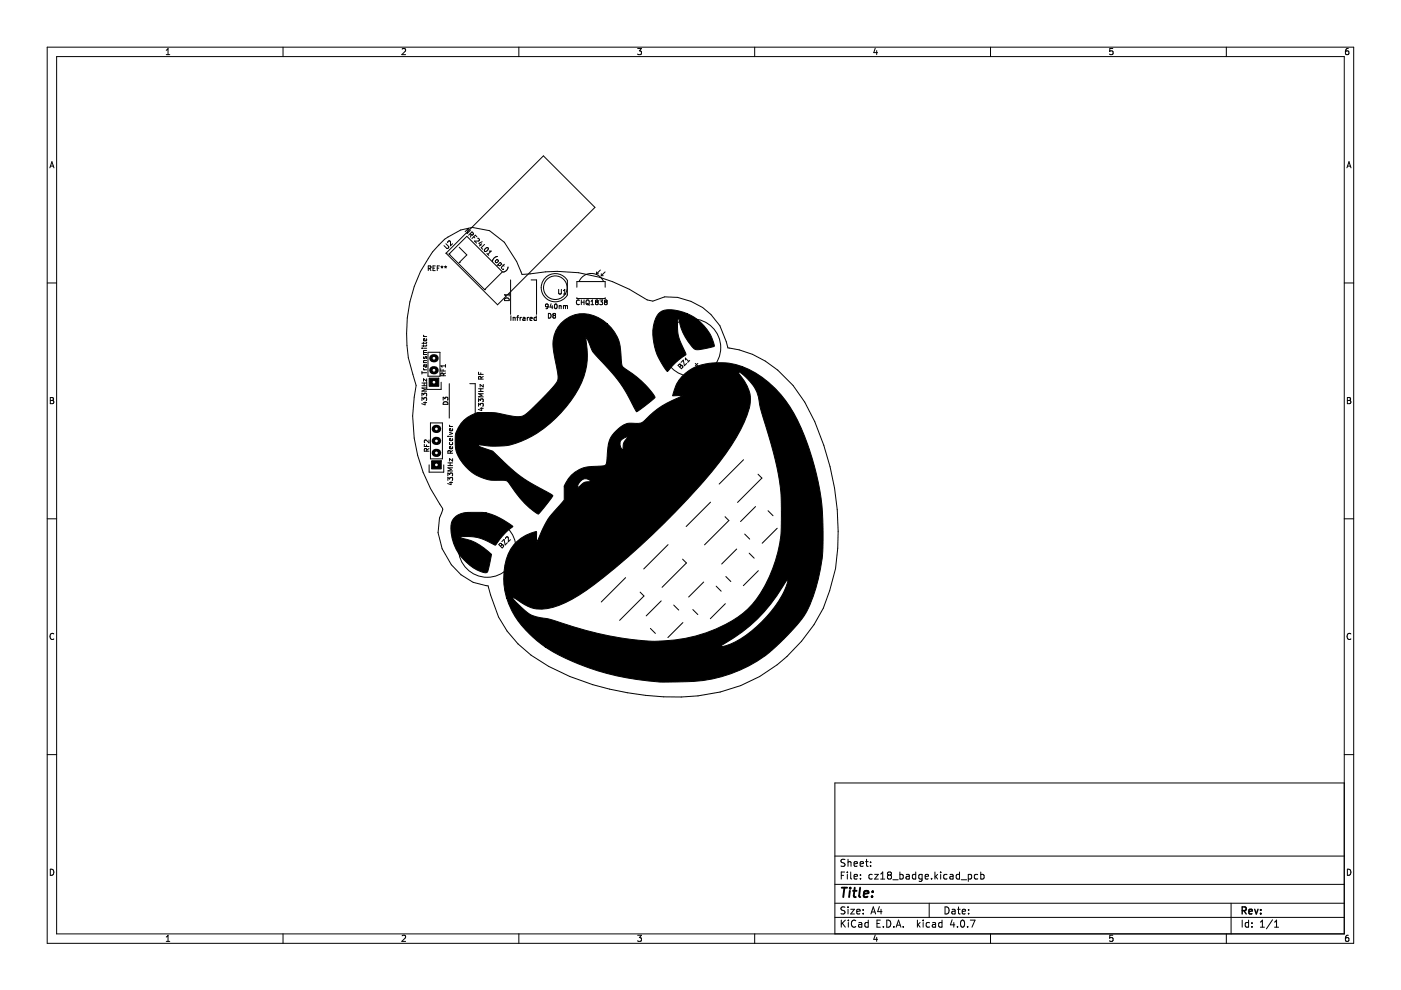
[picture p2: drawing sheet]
<svg xmlns="http://www.w3.org/2000/svg" width="297mm" height="210mm" viewBox="0 0 297 210" stroke-linecap="round" stroke-linejoin="round" font-family="sans-serif">
<g fill="none" stroke="#000" stroke-width=".21">
<path d="M10 10h277v190h-277zM12 12h273v186h-273zM35.3 11.6h.7M35.3 10.7l.3-.4v1.3M60 10v2M85.3 10.4l.4-.1 .3 .4-.8 .9h.8M110 10v2M135.2 10.3h.8l-.4 .5 .3 .1v.6l-.2 .1-.5-.1M160 10v2M185.6 10.2l-.3 1h.8M185.9 10.7v.9M210 10v2"/>
<path d="M235.9 10.3h-.6v.6l.6-.1v.7l-.2 .1-.4-.1M260 10v2M285.9 10.3l-.4 .1-.2 .2v.7l.2 .3 .4-.1v-.7h-.4l-.2 .2M10.6 35.6l.4-1.3 .4 1.3M10.7 35.2h.6M115.2 33l10.9 11-20.6 20.6-10.9-10.9zM285.6 35.6l.4-1.3 .4 1.3M285.7 35.2h.6M90.8 56.9h.5v-.4l-.5-.1v1M91 56.9l.4 .5M91.8 56.9h.3M92.3 56.4h-.5v1h.5"/>
<path d="M92.7 56.9h.3M93.2 56.4h-.5v1M93.5 56.5l.2 .1M93.7 56.4v.2M93.7 56.6l-.1 .2M93.7 56.6l.1 .2M93.9 56.5l-.2 .1M94.2 56.5l.3 .1M94.3 50.7l3.4-1.9 2.4-.6 3.7 .7 3.1 2.5 2.6 4.1 1.2 2.7 1.7-.1a32.6 32.6 0 0 1 24.8 5.5l1.2 .2 2.5-.9a12.9 12.9 0 0 1 13.4 10.9 18.9 18.9 0 0 1 10.6 4.7 33.1 33.1 0 0 1 9.8 15.9 56.5 56.5 0 0 1 2.5 26.1 33 33 0 0 1-32.7 27.3 59.7 59.7 0 0 1-28.2-6.5 23.7 23.7 0 0 1-12.8-17.1 10.3 10.3 0 0 1-7.8-4.5l-2-3.4-.8-3.4 .3-3.1 .7-1.7-.1-.3a32.9 32.9 0 0 1-5.6-26.1 30.9 30.9 0 0 1 .9-24.1 20.6 20.6 0 0 1 5.2-6.9zM94.5 56.4v.2M94.5 56.6l-.2 .2M94.5 56.6l.1 .2"/>
<path d="M94.5 51.7l.6 .5-.1 .5h-.3l-.6-.6M94.6 53.7h.1M94.7 56.5l-.2 .1M94.9 51.4l.2-.3 .3 .1 .1 .9 .5-.4M95.2 53.9h.1M95.2 53.9l7.5 7.5M95.2 53.9l3.8-3.8 7.5 7.5-3.8 3.8M97.4 55.7h.1M97.4 52.4l1.6 1.7-1.6 1.6M99.7 49.5l.4 .3 .3-.2-.3-.4-.7 .7M99.7 48.8l-.7 .7 .3-1.1-.7 .7M99.9 49.7l-.1 .6"/>
<path d="M100.4 50.2l.3 .2M101.1 50.2l-.3-.3-.7 .7M101.3 50.5l.3 .2-.1 .3-.9 .1 .4 .5M102.1 51.7l-.4 .5M102.2 51.2l-.7 .4 .5 .4M102.7 51.8l-.7 .7 .4 .4M102.8 52.8l.4-.3h.2a.49 .49 0 0 1-.1 .6 .49 .49 0 0 1-.6 0zM103.2 53.7l.4 .4M103.7 53.2h.4l-.7 .7M105.1 55.3l.3-.2 .3 .3-.4 .3-.2-.1zM105.5 54.4a1.15 1.15 0 0 0-1.1 1.1M106 55.7l.3 .1v.3l-.4 .2-.3-.2"/>
<path d="M106.1 55.6l-.7 .7M106.6 56.2l.3 .2M106.7 57.1h-.1M106.9 56l-.6 .6 .1 .3M107.7 56.6a1.15 1.15 0 0 1-1.1 1.1M108.3 59.4v7.3M112.6 59.4h1.2v7.3M115.8 58.7a2.99 2.99 0 0 1 4.5 .8v3a2.99 2.99 0 0 1-4.5 .8 2.99 2.99 0 0 1 0-4.6zM126.5 57.7v.4M126.5 58.1h.4M127.3 57.3l-.8 .8M127.5 58.5h.4"/>
<path d="M127.5 58.1v.4M127.9 59.7a2.82 2.82 0 0 0-2.6-1.7 2.82 2.82 0 0 0-2.5 1.7M128.3 57.7l-.8 .8M10 60h2M89.5 78.7v.6M89.5 79h1M89.5 73.8h.1M89.8 78.1l.2 .3M89.8 71.1l.2 .3M89.8 72.5v.4M89.8 73.1v.4M89.8 78.4h.7"/>
<path d="M89.8 76.9h.7M89.8 75.2h.7M89.8 73.8h.7M89.8 71.4h.7M89.8 75.6l.1 .4 .3-.4h.2v.4M89.9 74.7l-.1 .2 .1 .3M89.9 74.7h.6M90 77.4l.2 .4 .3-.1-.1-.3M90.4 71.8l.1 .3-.2 .2-.5-.1v-.4h.2l.1 .5M90.5 72.5l-.2 .3h-.8M90.5 73.1l-.2 .3h-.8M90.5 74.3l-.7 .1 .1 .3"/>
<path d="M90.5 76.5h-.7l.1 .4M90.5 77.4h-.7v.4M90.7 74.7h2.6v5.1h-2.6zM93.5 78.2v.5h1M93.9 78.3v.4M94 79.7l-.1-.5-.3-.1-.1 .6h1M94.5 79.1l-.5 .3M94.5 77.3v.6M94.5 77.6h-1l.2 .3M101.5 78.9v.5h1M101.9 79v.4M102.5 79.8l-.5 .3"/>
<path d="M102.7 61.4h.1M107 63.4a.54 .54 0 0 1 .6-.2 .54 .54 0 0 1 .4 .5h-1zM108 62.5h-1l.2 .3M108 62.2v.6M108.3 67v1M108.8 67.3v.7M108.8 67.4l.4-.1v.7M109.6 67.3h.3M109.9 67l-.2 .1v.9M110.3 67.3v.7M110.6 67.3l-.3 .2M110.9 67.3h.4v.7"/>
<path d="M111.3 67.5l-.5 .2 .2 .3 .3-.1M111.8 67.3v.7M112.1 67.3l-.3 .2M112.4 67.6l.4-.1v-.2h-.3l-.1 .1v.5h.4M113.7 67.3h-.3l-.2 .2 .1 .4h.4M113.7 67v1M116.2 64.9l-.2 .2-.3-.1v-.5h.3l.2 .1v.6l-.5 .3M116.3 66.5a.51 .51 0 0 1 .5 .5 .51 .51 0 0 1-.5 .5zM116.8 64.4l-.2 .7h.6M117.1 64.8v.7M117.4 66.9l-.2-.2 .2-.2 .4 .1-.2 .3M117.4 66.9l-.2 .2 .2 .4 .4-.2-.2-.4"/>
<path d="M117.4 66.9h.2M117.6 64.5h.2a.49 .49 0 0 1 .3 .5 .49 .49 0 0 1-.4 .4l-.1-.3zM118.4 61.4l.1 .9M118.5 62.3h.1M118.5 62.3h.4M118.6 64.9l.3-.1 .1 .7M118.6 64.8v.7M119 62.3h-.1M119 61.4v.9M119.4 61.6l.3-.2v1M119.4 62.4h.6M119.5 64.9l.2-.1 .2 .1"/>
<path d="M119.5 64.8v.7M119.9 64.9l.4-.1v.7M119.9 64.9v.6M122.3 60.9v-1.2h6v1.2M122.3 63.1v.2h6v-.2M122.8 63.7a.44 .44 0 0 0-.6 .4 .44 .44 0 0 0 .6 .4M123.3 63.6v1M123.3 64.1h.5M123.8 63.6v1M124.4 63.7h.5v.6l-.2 .3-.4-.1v-.6zM124.4 64.4l.6 .3M125.3 64.6h.6"/>
<path d="M125.3 63.9l.3-.3v1M126.3 63.8l.1-.2 .4 .2M126.3 63.8l.1 .2M126.3 63.8h.1M126.4 64l-.1 .2 .1 .4 .4-.2-.2-.4M126.4 64h.2M126.8 63.8h.1M126.8 63.8l-.2 .2M127.2 63.6h.6l-.4 .4 .3 .1v.4h-.5M128.2 63.8l.1 .2M128.2 63.8l.1-.2 .4 .2M128.2 63.8h.1"/>
<path d="M128.3 64l-.1 .2 .1 .4 .4-.2-.2-.4M128.3 64h.2M128.7 63.8l-.2 .2M128.7 63.8h.1M143.8 77.5l.2-.3h.3v.4h.4v.3l-.2 .3zM144.3 77.6l-.2 .2M144.4 76.8l.5-.4 .2 1.1 .5-.4M145.3 76.3v-.4l.7 .7M146.2 76.4l-.4 .4M147.4 77.1l.6 .5M148 77.1l-.6 .5M149.9 79.6l.2-.4 .3 .1 .1 .9 .4-.4"/>
<path d="M153.1 78l-5.1 5.1M285 60h2M10.7 84.3h.4l.2 .2-.2 .4 .2 .1 .1 .3-.2 .3h-.5zM10.7 84.9h.4M89.5 84v-.6l.3 .3 .1-.3h.5v.6M89.5 84.9v-.6l.3 .3 .1-.2h.5v.5M89.5 81.8h1M89.5 81.2h1M89.8 85.4h.7M89.9 81.2v.6M90 94.2v.5h1M90.1 85.2v.6l-.7-.2"/>
<path d="M90.4 94.3v.4M90.5 80.3v.5l-.7-.5v.5M90.5 82.3h-1l.7 .3-.7 .3h1M90.5 81v1.6h3v-1.6M90.5 95.7l-.1-.5-.3-.1-.1 .6h1M91 93.3v.6l-.8-.6-.2 .2 .1 .4M91 95.1l-.5 .3M91 98.6v1.5h3.1v-1.5M91.3 89.7h2.5v7.6h-2.5zM94 84.8v-.6l.3 .3 .1-.2h.5v.5M94.1 85.3a.52 .52 0 0 1 .6-.1 .52 .52 0 0 1 .3 .5h-1zM95 98.7h1"/>
<path d="M95 98.1h1M95 92.5v.1M95 92.6h.1M95.3 81.4v7.3M95.3 90.1l.2 .3M95.3 92.5h.7M95.3 91.7l.7 .2-.7 .2M95.3 90.4h.7M95.3 93.8v.3l.2 .2 .4-.1v-.4M95.4 98.1v.6M95.5 96.1l-.1-.5h-.3l-.1 .5h1M95.9 93l.1 .3-.2 .1h-.5v-.4h.2l.1 .4"/>
<path d="M95.9 94.7l.1 .3-.2 .1h-.5v-.4h.2l.1 .4M95.9 90.9l.1 .3-.2 .1h-.5v-.4h.2l.1 .4M96 97.2v.6l-.7-.6v.6M96 99.2h-1l.7 .3-.7 .4h1M96 95.5l-.5 .4M99.6 81.4h1.2v7.3M101.5 85.2v-.6l.3 .3 .1-.3h.5v.6M101.5 86.1v-.6l.3 .4 .1-.3h.5v.5M101.5 83h1M101.5 82.4h1M101.8 86.6h.7M101.9 82.4v.6"/>
<path d="M102 80.4l-.1-.5h-.3l-.1 .5h1M102.1 86.4v.6l-.7-.2M102.5 81.5v.5l-.7-.5v.5M102.5 83.5h-1l.7 .3-.7 .3h1M149.1 80.2a.51 .51 0 0 1 .8-.1 .51 .51 0 0 1-.1 .8zM156.2 81.1l.8 .8-5.1 5.1M157.6 97.5l-5.1 5.1M285.7 84.3h.4l.2 .2-.2 .4 .2 .1 .1 .3-.2 .3h-.5zM285.7 84.9h.4M10 110h2M95 100.9v-.6l.3 .3 .1-.3h.5v.6M95 101.9v-.7l.3 .4 .1-.3h.5v.6"/>
<path d="M95.3 102.3h.7M95.6 102.1v.7l-.7-.3M102 112.5l.5 .5M102.5 112.5l-.5 .5M105.8 115.5l.2-.3h.3v.4h.4v.3l-.2 .3zM106.3 115.6l-.2 .2M106.4 114.8l.5-.4 .2 1.1 .5-.4M107.2 114.2l.2-.3h.3l.1 1 .4-.5M141.6 115.5l-5.1 5.1M144.7 118.6l.8 .8-5.1 5.1M150.6 106.5l-5.1 5.1M153.7 109.6l.8 .8-5.1 5.1"/>
<path d="M156.2 116.4l-3.2 3.2M157.9 113.2l1.1 1.1M158.8 117.3l1.1 1M160.2 107.4l-3.2 3.2M160.7 100.6l.8 .8-5.1 5.1M162.8 108.3l1.1 1M164.8 112l-3.2 3.2M285 110h2M11.4 134.4a.58 .58 0 0 0-.8 .5 .58 .58 0 0 0 .8 .6M132.6 122.5l-5.1 5.1M135.7 125.6l.8 .8-5.1 5.1M137.9 133.2l1.1 1.1"/>
<path d="M140.2 127.4l-3.2 3.2M142.8 128.3l1.1 1M144.8 132l-3.2 3.2M146.9 129.2l1.1 1.1M149.2 123.4l-3.2 3.2M151.8 124.3l1.1 1M153.8 128l-3.2 3.2M153.9 122.2l1.1 1.1M160.8 121l-3.2 3.2M166.8 139.2h.1M286.4 134.4a.58 .58 0 0 0-.8 .5 .58 .58 0 0 0 .8 .6M10 160h2"/>
<path d="M285 166h-108v32M285 160h2M10.7 184.3a.66 .66 0 0 1 .7 .6 .66 .66 0 0 1-.7 .7zM35.3 198.7l.3-.4v1.3M35.3 199.6h.7M60 198v2M85.3 198.4l.4-.1 .3 .4-.8 .9h.8M110 198v2M135.2 198.3h.8l-.4 .5 .3 .1v.6l-.2 .1-.5-.1M160 198v2M177 194.5h108M177 191.5h108"/>
<path d="M177 187.5h108M177 181.5h108M178.4 195.1v1.5M178.4 185.6h.5M178.6 195.7l.6 .9M179.1 184.9h-.7v1.5M179.2 192.4l-.6-.1-.2 .1v.5l.6 .2 .2 .4-.3 .3-.6-.1M179.2 182.3l-.6-.1-.2 .1v.5l.6 .2 .2 .4-.3 .3-.6-.1M179.2 195.1l-.8 .8M179.7 184.9v.1M179.7 185.4v1M179.8 182.2v1.5"/>
<path d="M179.8 192.3v.1M179.8 192.8v1M179.8 182.8l.2-.1 .4 .1v.9M179.9 195.1v.1M179.9 195.6v1M180.4 192.8h.8l-.8 1h.8M180.4 184.9v1.3l.2 .2M181.1 183.2l.7-.2-.1-.2-.4-.1-.2 .2 .1 .7h.5M181.1 185.9l.7-.2-.1-.2-.4-.1-.2 .2 .1 .7h.5M181.4 195.2a.71 .71 0 0 0-1 .5 .71 .71 0 0 0 .8 .9l.2-.2M181.7 193.3l.7-.2-.1-.2-.4-.1-.2 .2v.7h.6M182.1 195.7h.6v.9"/>
<path d="M182.4 183.2l.7-.2-.1-.2-.4-.1-.2 .2v.7h.6M182.4 186.2v.2M182.4 185.5v.1M182.7 195.9l-.5 .1-.2 .2 .2 .4 .5-.1M183 193.6v.2M183 192.9v.1M183.5 182.7h.6M183.7 182.2v1.3l.4 .2M184.1 195.7l-.4-.1-.3 .3 .1 .6h.6M184.1 195.1v1.5M184.6 183.5v.2M184.6 182.8v.1"/>
<path d="M184.7 193.8l.5-1.5 .5 1.5M184.8 193.4h.7M184.9 185.5l-.4-.1-.3 .3 .2 .6h.5M185.4 185.4h.8l-.8 1h.8M185.6 198.2l-.3 1h.8M185.9 198.7v.9M185.9 195.8h.5M186.4 192.2l-.3 1.1h.9M186.7 195.1h-.8v1.5h.8M186.7 185.3l.5-.4v1.5M186.7 186.4h.9M186.8 192.8v1"/>
<path d="M187.3 196.4v.2M188 195.1a.76 .76 0 0 1 .9 .7 .76 .76 0 0 1-.9 .8zM188.4 185.5l-.2-.3 .2-.3 .5 .1 .1 .2-.3 .3M188.4 185.5l-.2 .3v.3l.2 .3h.3l.3-.3v-.3l-.3-.3M188.4 185.5h.3M189.3 186.5h1.1M189.5 196.4v.2M190 196.6l.5-1.5 .5 1.5M190.2 196.2h.7M190.8 185.5l.4-.1 .3 .3-.1 .6h-.6M190.8 184.9v1.5M191.5 196.4v.2"/>
<path d="M192.2 185.5h.5l.1 .9M192.8 185.7l-.5 .1-.2 .2 .2 .4 .5-.1M194.2 185.5l-.5-.1-.3 .3 .2 .6h.6M194.2 184.9v1.5M194.5 195.1v1.5M194.7 196l.4 .6M195.1 195.6l-.6 .6M195.5 185.5l-.4-.1-.3 .3 .1 .6h.6M195.5 185.4v1.2l-.3 .3-.3-.1M195.7 195.1v.1M195.7 195.6v1M196.2 185.9l.7-.2-.1-.2-.4-.1-.2 .2v.7h.6"/>
<path d="M197 191.5v3M197.1 195.7l-.4-.1-.3 .3 .1 .6h.6M197.5 186.2v.2M197.7 195.7h.6l.1 .9M198.2 184.9v1.5M198.4 195.9l-.5 .1-.2 .2 .2 .4 .5-.1M198.4 185.8l.4 .6M198.8 185.4l-.6 .6M199.4 184.9v.1M199.4 185.4v1M199.7 195.7l-.4-.1-.3 .3 .2 .6h.5M199.7 195.1v1.5"/>
<path d="M200.4 192.3a.76 .76 0 0 1 .8 .7 .76 .76 0 0 1-.8 .8zM200.8 185.5l-.4-.1-.3 .3 .1 .6h.6M201.4 185.5h.6l.1 .9M201.9 192.9h.5l.1 .9M201.9 195l-.4 1.1h.9M202.1 185.7l-.5 .1-.2 .2 .2 .4 .5-.1M202.2 195.6v1M202.5 193.1l-.5 .1-.2 .2 .2 .4 .5-.1M203 192.8h.6M203 196.4v.2M203.2 192.3v1.3l.4 .2M203.4 185.5l-.4-.1-.3 .3 .2 .6h.5"/>
<path d="M203.4 184.9v1.5M203.8 195.2l.2-.1a.8 .8 0 0 1 .5 .7 .8 .8 0 0 1-.5 .8l-.3-.6zM203.8 186.5h1.1M204 193.3l.7-.2v-.2l-.5-.1-.2 .2 .1 .7h.6M205.2 196.4v.2M205.3 185.5l.4-.1 .3 .3-.1 .6h-.6M205.3 185.4v1.5M205.4 193.6v.2M205.4 192.9v.1M205.7 195.1h1l-.6 1.5M207.3 185.5l-.4-.1-.3 .3 .1 .6h.6M207.9 185.5l.5-.1 .3 .3-.2 .6h-.6"/>
<path d="M207.9 184.9v1.5M210 198v2M235.9 198.3h-.6v.6h.6v.6l-.2 .1-.4-.1M260 198v2M261 191.5v6.5M263.4 195.1v1.5M264.7 195.7l-.4-.1-.3 .3 .2 .6h.5M264.7 195.1v1.5M265.4 196.4v.2M265.4 195.7v.1M267.2 196.6h.9M267.2 195.5l.5-.4v1.5"/>
<path d="M269.8 195l-1.3 1.9M270.2 196.6h.9M270.2 195.5l.5-.4v1.5M285.7 184.3a.66 .66 0 0 1 .7 .6 .66 .66 0 0 1-.7 .7zM285.9 198.3l-.4 .1-.2 .2v.7l.2 .3 .4-.1v-.6l-.4-.1-.2 .2"/>
<circle cx="117.7" cy="61" r="2.5"/>
<circle cx="146.7" cy="73.7" r="6.1"/>
<circle cx="103.3" cy="116.3" r="6.1"/>
<circle cx="111.9" cy="122.8" r=".4"/>
</g>
<path d="M263.4 193.1l.7-.1 .1-.2v-.4l-.8-.1v1.5M263.7 193.1l.5 .7M264.8 193.3l.7-.2-.1-.2-.4-.1-.2 .2 .1 .7h.5M266 192.8l.4 1 .3-1M267.3 193.6v.2M267.3 192.9v.1" fill="none" stroke="#000" stroke-width=".3"/>
<path d="M178.5 188.2h1.1M179 188.2l-.2 2M180.2 188.9l-.2 1.3M180.3 188.2l-.1 .2M180.9 188.9h.7M181.2 188.2l-.2 1.7 .1 .2 .3 .1M182.4 188.2l-.2 1.7 .2 .3M183.2 189.5l.9-.1v-.4l-.6-.1-.3 .3v.9h.7M184.9 190v.2M185 189v.2" fill="none" stroke="#000" stroke-width=".4"/>
<g fill="#000" stroke="#000" stroke-width=".21">
<path d="M98.4 89.1a6.2 6.2 0 0 1 5.3-1.6l1.5 .1 4 .7a3.1 3.1 0 0 0 3-1.1l2.8-2.8a12.4 12.4 0 0 0 3.3-3.9 25 25 0 0 0-.9-5.9 6.5 6.5 0 0 1 2.8-7.1 6.5 6.5 0 0 1 7.6 .4 8.6 8.6 0 0 1 3.9 7.8v.7a1.96 1.96 0 0 0 1.4 2.2 17.3 17.3 0 0 1 5.8 5.7l-1.7 1.4a5.4 5.4 0 0 1-2.3 1.5 36.1 36.1 0 0 0-8.5-11.8 6.8 6.8 0 0 1-1.7-3.2l-.4-.7-.1 .4a15.5 15.5 0 0 1-3.2 13.1 22.7 22.7 0 0 1-13.5 9.5l-3 .1-2.6-.3-.5 .1a2.36 2.36 0 0 0 1.6 .8l1.5 .5a36.3 36.3 0 0 0 8.9 7.2l3.8 2.2-1.3 1.9a5.3 5.3 0 0 1-1.9 2 24.8 24.8 0 0 1-6.3-6.8l-.3-.3-.6-.1a9.3 9.3 0 0 1-10.2-6.9l-.1-1.9a4.8 4.8 0 0 1 1.9-3.9z" fill-rule="evenodd"/>
<path d="M139.6 66.5l.3-.2a3.7 3.7 0 0 1 3.2-.5 9.6 9.6 0 0 1 8.3 7.6l-.7 .3a6.2 6.2 0 0 1-3.5 .3 11.3 11.3 0 0 1-3.3-6.5 8.5 8.5 0 0 0 1.2 6.7l.3 1a16.5 16.5 0 0 0-3.9 3.6 12.2 12.2 0 0 1-2.8-10.6z" fill-rule="evenodd"/>
<path d="M121.1 100.7a7.7 7.7 0 0 1 6.1-1.9h.9l.4-.4 .5-4.3h2.4l.3 .9 .3 .4 .1-.3a3 3 0 0 1 1-2.5 1.73 1.73 0 0 0-1.7 1.5h-2.4l.1-.5a6.3 6.3 0 0 1 4.3-3.9 5.4 5.4 0 0 0 3-.3 22.1 22.1 0 0 1 8.3-5.5h-2.1l.1-.2a8.4 8.4 0 0 1 8.2-6.7 14.8 14.8 0 0 1 12 4 28.4 28.4 0 0 1 8.4 13.4 53.9 53.9 0 0 1 2.7 26.2 24.8 24.8 0 0 1-4 10.6l-2.3 2.7a29.8 29.8 0 0 1-24.5 10.7 51.8 51.8 0 0 1-27.7-7.5h37.4a10.7 10.7 0 0 0 5.3-2.4 23.9 23.9 0 0 0 8.6-10.8l.2-.7-.1-.3a37 37 0 0 1-13.8 13.9l-.5 .3h-37.1a20.1 20.1 0 0 1-8.1-10.3h1.3l1 1.2a8.2 8.2 0 0 0 4.8 2.9l2.1 .4a73.7 73.7 0 0 0 22.3 4.7 31.8 31.8 0 0 0 18.7-6 25.4 25.4 0 0 0 7.7-14.7 52 52 0 0 0-2.4-23.1l-1.7-5.9a8.9 8.9 0 0 0-4.6-7.4l.1 .4a7.5 7.5 0 0 1 1.7 8.7 48.8 48.8 0 0 1-10.1 15 150.2 150.2 0 0 1-25.5 23.2 15.4 15.4 0 0 1-9 2.9 12.3 12.3 0 0 1-4.9-2.4l-1.5 .1a13.9 13.9 0 0 1 .9-10.4 7.5 7.5 0 0 1 5.4-3.6l.1 2 .3-.4a18.6 18.6 0 0 1 5.1-7.8l.4-.6v-2.8l3.1 .1a2.77 2.77 0 0 1 2.5-1.2 1.41 1.41 0 0 0-1.3-.6 1.41 1.41 0 0 0-1.2 .9l-.2 .8h-2.9a6.3 6.3 0 0 1 1.5-2.5z" fill-rule="evenodd"/>
<path d="M91 80.2h2v1.7h-2z" fill-rule="evenodd"/>
<path d="M91.5 97.7h2v1.7h-2z" fill-rule="evenodd"/>
<path d="M96.3 109.9a5.5 5.5 0 0 1 4.4-1.3h.6a8.6 8.6 0 0 1 5.4 1.7l2 1.3a17.4 17.4 0 0 0-3.7 4 10.1 10.1 0 0 0-7.7-1.7 13.2 13.2 0 0 1 6.9 3.6l-.1 .8a6.4 6.4 0 0 1-.9 3.1 7.5 7.5 0 0 1-5.3-3.2 9 9 0 0 1-2-7.8z" fill-rule="evenodd"/>
</g>
<g fill="#fff" stroke="#fff" stroke-width=".21">
<circle cx="92" cy="81" r=".17"/>
<circle cx="92" cy="78.5" r=".17"/>
<circle cx="92" cy="76" r=".17"/>
<circle cx="92.5" cy="98.6" r=".18"/>
<circle cx="92.5" cy="96" r=".18"/>
<circle cx="92.5" cy="93.5" r=".18"/>
<circle cx="92.5" cy="90.9" r=".18"/>
</g>
<path d="M91.9 78.5h.3M91.9 76h.3M92.4 96h.3M92.4 93.5h.3M92.4 90.9h.3" fill="none" stroke="#000" stroke-width="1.7"/>
</svg>
